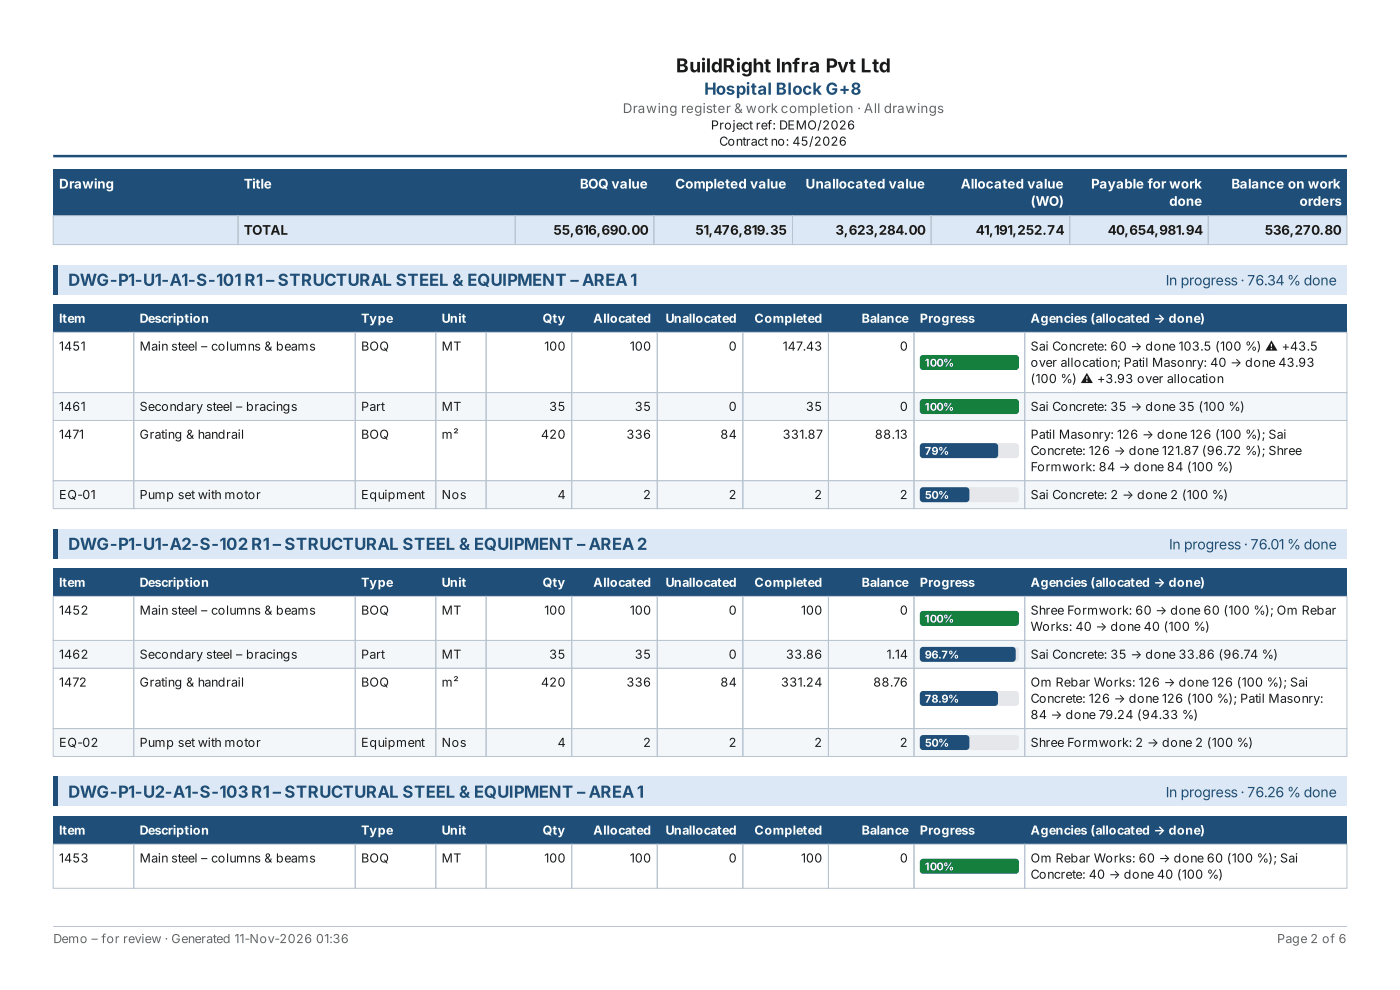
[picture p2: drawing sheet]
<svg xmlns="http://www.w3.org/2000/svg" width="297mm" height="210mm" viewBox="0 0 297 210" stroke-linecap="round" stroke-linejoin="round" font-family="sans-serif">
<defs><g id="words">
<text font-size="4.1" fill="#1a1a1a" x="143.4" y="15.3">BuildRight Infra Pvt Ltd</text>
<g font-size="3.5" fill="#1f4e79">
<text x="149.4" y="20.1">Hospital Block G+8</text>
<text x="14.5" y="60.6">DWG-P1-U1-A1-S-101R1– STRUCTURAL STEEL &amp; EQUIPMENT – AREA1</text>
<text x="14.5" y="116.6">DWG-P1-U1-A2-S-102R1– STRUCTURAL STEEL &amp; EQUIPMENT – AREA2</text>
<text x="14.5" y="169.2">DWG-P1-U2-A1-S-103R1– STRUCTURAL STEEL &amp; EQUIPMENT – AREA1</text>
</g>
<g font-size="3" fill="#1f4e79">
<text x="247.3" y="60.5">In progress · 76.34 % done</text>
<text x="248" y="116.5">In progress · 76.01 % done</text>
<text x="247.3" y="169.1">In progress · 76.26 % done</text>
</g>
<text font-size="2.8" fill="#666" x="132.1" y="24">Drawing register &amp; work completion · All drawings</text>
<g font-size="2.8" fill="#fff">
<text x="12.5" y="40">Drawing</text>
<text x="51.7" y="40">Title</text>
<text x="123" y="40">BOQ value</text>
<text x="143.3" y="40">Completed value</text>
<text x="170.9" y="40">Unallocated value</text>
<text x="203.8" y="40">Allocated value</text>
<text x="231.5" y="40">Payable for work</text>
<text x="261.2" y="40">Balance on work</text>
<text x="218.6" y="43.7">(WO)</text>
<text x="248.1" y="43.7">done</text>
<text x="275.7" y="43.7">orders</text>
</g>
<g font-size="2.8" fill="#1a1a1a">
<text x="51.7" y="49.8">TOTAL</text>
<text x="117.4" y="49.8">55,616,690.00</text>
<text x="147.5" y="49.8">51,476,819.35</text>
<text x="177.2" y="49.8">3,623,284.00</text>
<text x="207" y="49.8">41,191,252.74</text>
<text x="235" y="49.8">40,654,981.94</text>
<text x="268.3" y="49.8">536,270.80</text>
</g>
<g font-size="2.6" fill="#1a1a1a">
<text x="150.8" y="27.5">Project ref: DEMO/2026</text>
<text x="152.6" y="30.9">Contract no: 45/2026</text>
<text x="12.5" y="74.4">1451</text>
<text x="29.6" y="74.4">Main steel – columns &amp; beams</text>
<text x="76.6" y="74.4">BOQ</text>
<text x="93.7" y="74.4">MT</text>
<text x="115.5" y="74.4">100</text>
<text x="133.6" y="74.4">100</text>
<text x="154.6" y="74.4">0</text>
<text x="166.1" y="74.4">147.43</text>
<text x="190.9" y="74.4">0</text>
<text x="218.6" y="74.4">Sai Concrete: 60 → done 103.5 (100 %) ⚠ +43.5</text>
<text x="218.6" y="77.8">over allocation; Patil Masonry: 40 → done 43.93</text>
<text x="218.6" y="81.2">(100 %) ⚠ +3.93 over allocation</text>
<text x="12.5" y="87.2">1461</text>
<text x="29.6" y="87.2">Secondary steel – bracings</text>
<text x="76.6" y="87.2">Part</text>
<text x="93.7" y="87.2">MT</text>
<text x="116.5" y="87.2">35</text>
<text x="134.7" y="87.2">35</text>
<text x="154.6" y="87.2">0</text>
<text x="171" y="87.2">35</text>
<text x="190.9" y="87.2">0</text>
<text x="218.6" y="87.2">Sai Concrete: 35 → done 35 (100 %)</text>
<text x="12.5" y="93.1">1471</text>
<text x="29.6" y="93.1">Grating &amp; handrail</text>
<text x="76.6" y="93.1">BOQ</text>
<text x="93.7" y="93.1">m²</text>
<text x="114.8" y="93.1">420</text>
<text x="132.9" y="93.1">336</text>
<text x="152.8" y="93.1">84</text>
<text x="166.1" y="93.1">331.87</text>
<text x="185.6" y="93.1">88.13</text>
<text x="218.6" y="93.1">Patil Masonry: 126 → done 126 (100 %); Sai</text>
<text x="218.6" y="96.5">Concrete: 126 → done 121.87 (96.72 %); Shree</text>
<text x="218.6" y="99.9">Formwork: 84 → done 84 (100 %)</text>
<text x="12.5" y="105.9">EQ-01</text>
<text x="29.6" y="105.9">Pump set with motor</text>
<text x="76.6" y="105.9">Equipment</text>
<text x="93.7" y="105.9">Nos</text>
<text x="118.3" y="105.9">4</text>
<text x="136.4" y="105.9">2</text>
<text x="154.6" y="105.9">2</text>
<text x="172.8" y="105.9">2</text>
<text x="190.9" y="105.9">2</text>
<text x="218.6" y="105.9">Sai Concrete: 2 → done 2 (100 %)</text>
<text x="12.5" y="130.4">1452</text>
<text x="29.6" y="130.4">Main steel – columns &amp; beams</text>
<text x="76.6" y="130.4">BOQ</text>
<text x="93.7" y="130.4">MT</text>
<text x="115.5" y="130.4">100</text>
<text x="133.6" y="130.4">100</text>
<text x="154.6" y="130.4">0</text>
<text x="169.9" y="130.4">100</text>
<text x="190.9" y="130.4">0</text>
<text x="218.6" y="130.4">Shree Formwork: 60 → done 60 (100 %); Om Rebar</text>
<text x="218.6" y="133.8">Works: 40 → done 40 (100 %)</text>
<text x="12.5" y="139.7">1462</text>
<text x="29.6" y="139.7">Secondary steel – bracings</text>
<text x="76.6" y="139.7">Part</text>
<text x="93.7" y="139.7">MT</text>
<text x="116.5" y="139.7">35</text>
<text x="134.7" y="139.7">35</text>
<text x="154.6" y="139.7">0</text>
<text x="166.8" y="139.7">33.86</text>
<text x="188.1" y="139.7">1.14</text>
<text x="218.6" y="139.7">Sai Concrete: 35 → done 33.86 (96.74 %)</text>
<text x="12.5" y="145.6">1472</text>
<text x="29.6" y="145.6">Grating &amp; handrail</text>
<text x="76.6" y="145.6">BOQ</text>
<text x="93.7" y="145.6">m²</text>
<text x="114.8" y="145.6">420</text>
<text x="132.9" y="145.6">336</text>
<text x="152.8" y="145.6">84</text>
<text x="165.7" y="145.6">331.24</text>
<text x="185.3" y="145.6">88.76</text>
<text x="218.6" y="145.6">Om Rebar Works: 126 → done 126 (100 %); Sai</text>
<text x="218.6" y="149.1">Concrete: 126 → done 126 (100 %); Patil Masonry:</text>
<text x="218.6" y="152.5">84 → done 79.24 (94.33 %)</text>
<text x="12.5" y="158.4">EQ-02</text>
<text x="29.6" y="158.4">Pump set with motor</text>
<text x="76.6" y="158.4">Equipment</text>
<text x="93.7" y="158.4">Nos</text>
<text x="118.3" y="158.4">4</text>
<text x="136.4" y="158.4">2</text>
<text x="154.6" y="158.4">2</text>
<text x="172.8" y="158.4">2</text>
<text x="190.9" y="158.4">2</text>
<text x="218.6" y="158.4">Shree Formwork: 2 → done 2 (100 %)</text>
<text x="12.5" y="182.9">1453</text>
<text x="29.6" y="182.9">Main steel – columns &amp; beams</text>
<text x="76.6" y="182.9">BOQ</text>
<text x="93.7" y="182.9">MT</text>
<text x="115.5" y="182.9">100</text>
<text x="133.6" y="182.9">100</text>
<text x="154.6" y="182.9">0</text>
<text x="169.9" y="182.9">100</text>
<text x="190.9" y="182.9">0</text>
<text x="218.6" y="182.9">Om Rebar Works: 60 → done 60 (100 %); Sai</text>
<text x="218.6" y="186.4">Concrete: 40 → done 40 (100 %)</text>
</g>
<g font-size="2.6" fill="#fff">
<text x="12.5" y="68.5">Item</text>
<text x="29.6" y="68.5">Description</text>
<text x="76.6" y="68.5">Type</text>
<text x="93.7" y="68.5">Unit</text>
<text x="115.1" y="68.5">Qty</text>
<text x="125.9" y="68.5">Allocated</text>
<text x="141.2" y="68.5">Unallocated</text>
<text x="160.1" y="68.5">Completed</text>
<text x="182.8" y="68.5">Balance</text>
<text x="195.1" y="68.5">Progress</text>
<text x="218.6" y="68.5">Agencies (allocated → done)</text>
<text x="12.5" y="124.5">Item</text>
<text x="29.6" y="124.5">Description</text>
<text x="76.6" y="124.5">Type</text>
<text x="93.7" y="124.5">Unit</text>
<text x="115.1" y="124.5">Qty</text>
<text x="125.9" y="124.5">Allocated</text>
<text x="141.2" y="124.5">Unallocated</text>
<text x="160.1" y="124.5">Completed</text>
<text x="182.8" y="124.5">Balance</text>
<text x="195.1" y="124.5">Progress</text>
<text x="218.6" y="124.5">Agencies (allocated → done)</text>
<text x="12.5" y="177">Item</text>
<text x="29.6" y="177">Description</text>
<text x="76.6" y="177">Type</text>
<text x="93.7" y="177">Unit</text>
<text x="115.1" y="177">Qty</text>
<text x="125.9" y="177">Allocated</text>
<text x="141.2" y="177">Unallocated</text>
<text x="160.1" y="177">Completed</text>
<text x="182.8" y="177">Balance</text>
<text x="195.1" y="177">Progress</text>
<text x="218.6" y="177">Agencies (allocated → done)</text>
</g>
<g font-size="2.6" fill="#666">
<text x="11.3" y="200">Demo – for review · Generated 11-Nov-2026</text>
<text x="67" y="200">01:36</text>
<text x="270.9" y="200">Page 2 of 6</text>
</g>
<g font-size="2.3" fill="#fff">
<text x="196.2" y="77.8">100%</text>
<text x="196.2" y="87.1">100%</text>
<text x="196.2" y="96.5">79%</text>
<text x="196.2" y="105.8">50%</text>
<text x="196.2" y="132">100%</text>
<text x="196.2" y="139.7">96.7%</text>
<text x="196.2" y="149">78.9%</text>
<text x="196.2" y="158.4">50%</text>
<text x="196.2" y="184.6">100%</text>
</g>
</g></defs>
<path d="M11.3 33.1h274.4" fill="none" stroke="#1f4e79" stroke-width=".53"/>
<path d="M11.3 196.5h274.4" fill="none" stroke="#b8c4d0" stroke-width=".21"/>
<path d="M11.3 35.9h274.4v9.8h-274.4z" fill="#1f4e79"/>
<path d="M11.3 45.7h274.4v6.2h-274.4z" fill="#dce8f5"/>
<path d="M11.3 45.7h39.2v6.2h-39.2zM50.5 45.7h58.8v6.2h-58.8zM109.3 45.7h29.4v6.2h-29.4zM138.7 45.7h29.4v6.2h-29.4zM168.1 45.7h29.4v6.2h-29.4zM197.5 45.7h29.4v6.2h-29.4zM226.9 45.7h29.4v6.2h-29.4zM256.3 45.7h29.4v6.2h-29.4z" fill="none" stroke="#b8c4d0" stroke-width=".21"/>
<path d="M11.3 56.1h274.4v6.4h-274.4z" fill="#dce8f5"/>
<g fill="#1f4e79">
<path d="M11.3 56.1h1v6.4h-1z"/>
<path d="M11.3 64.6h274.4v5.9h-274.4z"/>
</g>
<path d="M11.3 70.5h17.1v12.8h-17.1zM28.4 70.5h47v12.8h-47zM75.4 70.5h17.1v12.8h-17.1zM92.5 70.5h10.6v12.8h-10.6zM103.1 70.5h18.2v12.8h-18.2zM121.3 70.5h18.1v12.8h-18.1zM139.4 70.5h18.2v12.8h-18.2zM157.6 70.5h18.2v12.8h-18.2zM175.8 70.5h18.1v12.8h-18.1zM193.9 70.5h23.5v12.8h-23.5z" fill="none" stroke="#b8c4d0" stroke-width=".21"/>
<path d="M195.3 75.5l.5-.2h19.7a.71 .71 0 0 1 .7 .7v1.8a.71 .71 0 0 1-.7 .7h-19.7a.71 .71 0 0 1-.7-.7v-1.8z" fill="#e5e7eb"/>
<path d="M195.3 75.5l.5-.2h19.7a.71 .71 0 0 1 .7 .7v1.8a.71 .71 0 0 1-.7 .7h-19.7a.71 .71 0 0 1-.7-.7v-1.8z" fill="#15803d"/>
<path d="M217.4 70.5h68.3v12.8h-68.3z" fill="none" stroke="#b8c4d0" stroke-width=".21"/>
<path d="M11.3 83.3h274.4v5.9h-274.4z" fill="#f4f7fa"/>
<path d="M11.3 83.3h17.1v5.9h-17.1zM28.4 83.3h47v5.9h-47zM75.4 83.3h17.1v5.9h-17.1zM92.5 83.3h10.6v5.9h-10.6zM103.1 83.3h18.2v5.9h-18.2zM121.3 83.3h18.1v5.9h-18.1zM139.4 83.3h18.2v5.9h-18.2zM157.6 83.3h18.2v5.9h-18.2zM175.8 83.3h18.1v5.9h-18.1zM193.9 83.3h23.5v5.9h-23.5z" fill="none" stroke="#b8c4d0" stroke-width=".21"/>
<path d="M195.3 84.8l.5-.2h19.7a.71 .71 0 0 1 .7 .7v1.8a.71 .71 0 0 1-.7 .7h-19.7a.71 .71 0 0 1-.7-.7v-1.8z" fill="#e5e7eb"/>
<path d="M195.3 84.8l.5-.2h19.7a.71 .71 0 0 1 .7 .7v1.8a.71 .71 0 0 1-.7 .7h-19.7a.71 .71 0 0 1-.7-.7v-1.8z" fill="#15803d"/>
<path d="M11.3 89.2h17.1v12.8h-17.1zM28.4 89.2h47v12.8h-47zM75.4 89.2h17.1v12.8h-17.1zM92.5 89.2h10.6v12.8h-10.6zM103.1 89.2h18.2v12.8h-18.2zM121.3 89.2h18.1v12.8h-18.1zM139.4 89.2h18.2v12.8h-18.2zM157.6 89.2h18.2v12.8h-18.2zM175.8 89.2h18.1v12.8h-18.1zM193.9 89.2h23.5v12.8h-23.5zM217.4 83.3h68.3v5.9h-68.3z" fill="none" stroke="#b8c4d0" stroke-width=".21"/>
<path d="M195.3 94.2l.5-.2h19.7a.71 .71 0 0 1 .7 .7v1.8a.71 .71 0 0 1-.7 .7h-19.7a.71 .71 0 0 1-.7-.7v-1.8z" fill="#e5e7eb"/>
<path d="M195.3 94.2l.5-.2h15.3a.71 .71 0 0 1 .7 .7v1.8a.71 .71 0 0 1-.7 .7h-15.3a.71 .71 0 0 1-.7-.7v-1.8z" fill="#1f4e79"/>
<path d="M217.4 89.2h68.3v12.8h-68.3z" fill="none" stroke="#b8c4d0" stroke-width=".21"/>
<path d="M11.3 102h274.4v5.9h-274.4z" fill="#f4f7fa"/>
<path d="M11.3 102h17.1v5.9h-17.1zM28.4 102h47v5.9h-47zM75.4 102h17.1v5.9h-17.1zM92.5 102h10.6v5.9h-10.6zM103.1 102h18.2v5.9h-18.2zM121.3 102h18.1v5.9h-18.1zM139.4 102h18.2v5.9h-18.2zM157.6 102h18.2v5.9h-18.2zM175.8 102h18.1v5.9h-18.1zM193.9 102h23.5v5.9h-23.5z" fill="none" stroke="#b8c4d0" stroke-width=".21"/>
<path d="M195.3 103.5l.5-.2h19.7a.71 .71 0 0 1 .7 .7v1.8a.71 .71 0 0 1-.7 .7h-19.7a.71 .71 0 0 1-.7-.7v-1.8z" fill="#e5e7eb"/>
<path d="M195.3 103.5l.5-.2h9.1a.71 .71 0 0 1 .8 .7v1.8a.71 .71 0 0 1-.8 .7h-9.1a.71 .71 0 0 1-.7-.7v-1.8z" fill="#1f4e79"/>
<path d="M217.4 102h68.3v5.9h-68.3z" fill="none" stroke="#b8c4d0" stroke-width=".21"/>
<path d="M11.3 112.1h274.4v6.4h-274.4z" fill="#dce8f5"/>
<g fill="#1f4e79">
<path d="M11.3 112.1h1v6.4h-1z"/>
<path d="M11.3 120.6h274.4v5.9h-274.4z"/>
</g>
<path d="M11.3 126.5h17.1v9.3h-17.1zM28.4 126.5h47v9.3h-47zM75.4 126.5h17.1v9.3h-17.1zM92.5 126.5h10.6v9.3h-10.6zM103.1 126.5h18.2v9.3h-18.2zM121.3 126.5h18.1v9.3h-18.1zM139.4 126.5h18.2v9.3h-18.2zM157.6 126.5h18.2v9.3h-18.2zM175.8 126.5h18.1v9.3h-18.1zM193.9 126.5h23.5v9.3h-23.5z" fill="none" stroke="#b8c4d0" stroke-width=".21"/>
<path d="M195.3 129.8l.5-.2h19.7a.71 .71 0 0 1 .7 .7v1.7a.71 .71 0 0 1-.7 .8h-19.7a.71 .71 0 0 1-.7-.8v-1.7z" fill="#e5e7eb"/>
<path d="M195.3 129.8l.5-.2h19.7a.71 .71 0 0 1 .7 .7v1.7a.71 .71 0 0 1-.7 .8h-19.7a.71 .71 0 0 1-.7-.8v-1.7z" fill="#15803d"/>
<path d="M217.4 126.5h68.3v9.3h-68.3z" fill="none" stroke="#b8c4d0" stroke-width=".21"/>
<path d="M11.3 135.8h274.4v5.9h-274.4z" fill="#f4f7fa"/>
<path d="M11.3 135.8h17.1v5.9h-17.1zM28.4 135.8h47v5.9h-47zM75.4 135.8h17.1v5.9h-17.1zM92.5 135.8h10.6v5.9h-10.6zM103.1 135.8h18.2v5.9h-18.2zM121.3 135.8h18.1v5.9h-18.1zM139.4 135.8h18.2v5.9h-18.2zM157.6 135.8h18.2v5.9h-18.2zM175.8 135.8h18.1v5.9h-18.1zM193.9 135.8h23.5v5.9h-23.5z" fill="none" stroke="#b8c4d0" stroke-width=".21"/>
<path d="M195.3 137.4l.5-.2h19.7a.71 .71 0 0 1 .7 .7v1.8a.71 .71 0 0 1-.7 .7h-19.7a.71 .71 0 0 1-.7-.7v-1.8z" fill="#e5e7eb"/>
<path d="M195.3 137.4l.5-.2h19a.71 .71 0 0 1 .7 .7v1.8a.71 .71 0 0 1-.7 .7h-19a.71 .71 0 0 1-.7-.7v-1.8z" fill="#1f4e79"/>
<path d="M217.4 135.8h68.3v5.9h-68.3zM11.3 141.7h17.1v12.8h-17.1zM28.4 141.7h47v12.8h-47zM75.4 141.7h17.1v12.8h-17.1zM92.5 141.7h10.6v12.8h-10.6zM103.1 141.7h18.2v12.8h-18.2zM121.3 141.7h18.1v12.8h-18.1zM139.4 141.7h18.2v12.8h-18.2zM157.6 141.7h18.2v12.8h-18.2zM175.8 141.7h18.1v12.8h-18.1zM193.9 141.7h23.5v12.8h-23.5z" fill="none" stroke="#b8c4d0" stroke-width=".21"/>
<path d="M195.3 146.8l.5-.2h19.7a.71 .71 0 0 1 .7 .7v1.7a.71 .71 0 0 1-.7 .7h-19.7a.71 .71 0 0 1-.7-.7v-1.7z" fill="#e5e7eb"/>
<path d="M195.3 146.8l.5-.2h15.2a.71 .71 0 0 1 .7 .7v1.7a.71 .71 0 0 1-.7 .7h-15.2a.71 .71 0 0 1-.7-.7v-1.7z" fill="#1f4e79"/>
<path d="M217.4 141.7h68.3v12.8h-68.3z" fill="none" stroke="#b8c4d0" stroke-width=".21"/>
<path d="M11.3 154.5h274.4v5.9h-274.4z" fill="#f4f7fa"/>
<path d="M11.3 154.5h17.1v5.9h-17.1zM28.4 154.5h47v5.9h-47zM75.4 154.5h17.1v5.9h-17.1zM92.5 154.5h10.6v5.9h-10.6zM103.1 154.5h18.2v5.9h-18.2zM121.3 154.5h18.1v5.9h-18.1zM139.4 154.5h18.2v5.9h-18.2zM157.6 154.5h18.2v5.9h-18.2zM175.8 154.5h18.1v5.9h-18.1zM193.9 154.5h23.5v5.9h-23.5z" fill="none" stroke="#b8c4d0" stroke-width=".21"/>
<path d="M195.3 156.1l.5-.2h19.7a.71 .71 0 0 1 .7 .7v1.8a.71 .71 0 0 1-.7 .7h-19.7a.71 .71 0 0 1-.7-.7v-1.8z" fill="#e5e7eb"/>
<path d="M195.3 156.1l.5-.2h9.1a.71 .71 0 0 1 .8 .7v1.8a.71 .71 0 0 1-.8 .7h-9.1a.71 .71 0 0 1-.7-.7v-1.8z" fill="#1f4e79"/>
<path d="M217.4 154.5h68.3v5.9h-68.3z" fill="none" stroke="#b8c4d0" stroke-width=".21"/>
<path d="M11.3 164.7h274.4v6.3h-274.4z" fill="#dce8f5"/>
<g fill="#1f4e79">
<path d="M11.3 164.7h1v6.3h-1z"/>
<path d="M11.3 173.1h274.4v6h-274.4z"/>
</g>
<path d="M11.3 179.1h17.1v9.3h-17.1zM28.4 179.1h47v9.3h-47zM75.4 179.1h17.1v9.3h-17.1zM92.5 179.1h10.6v9.3h-10.6zM103.1 179.1h18.2v9.3h-18.2zM121.3 179.1h18.1v9.3h-18.1zM139.4 179.1h18.2v9.3h-18.2zM157.6 179.1h18.2v9.3h-18.2zM175.8 179.1h18.1v9.3h-18.1zM193.9 179.1h23.5v9.3h-23.5z" fill="none" stroke="#b8c4d0" stroke-width=".21"/>
<path d="M195.3 182.3l.5-.2h19.7a.71 .71 0 0 1 .7 .7v1.8a.71 .71 0 0 1-.7 .7h-19.7a.71 .71 0 0 1-.7-.7v-1.8z" fill="#e5e7eb"/>
<path d="M195.3 182.3l.5-.2h19.7a.71 .71 0 0 1 .7 .7v1.8a.71 .71 0 0 1-.7 .7h-19.7a.71 .71 0 0 1-.7-.7v-1.8z" fill="#15803d"/>
<path d="M217.4 179.1h68.3v9.3h-68.3z" fill="none" stroke="#b8c4d0" stroke-width=".21"/>
<use href="#words"/>
</svg>
